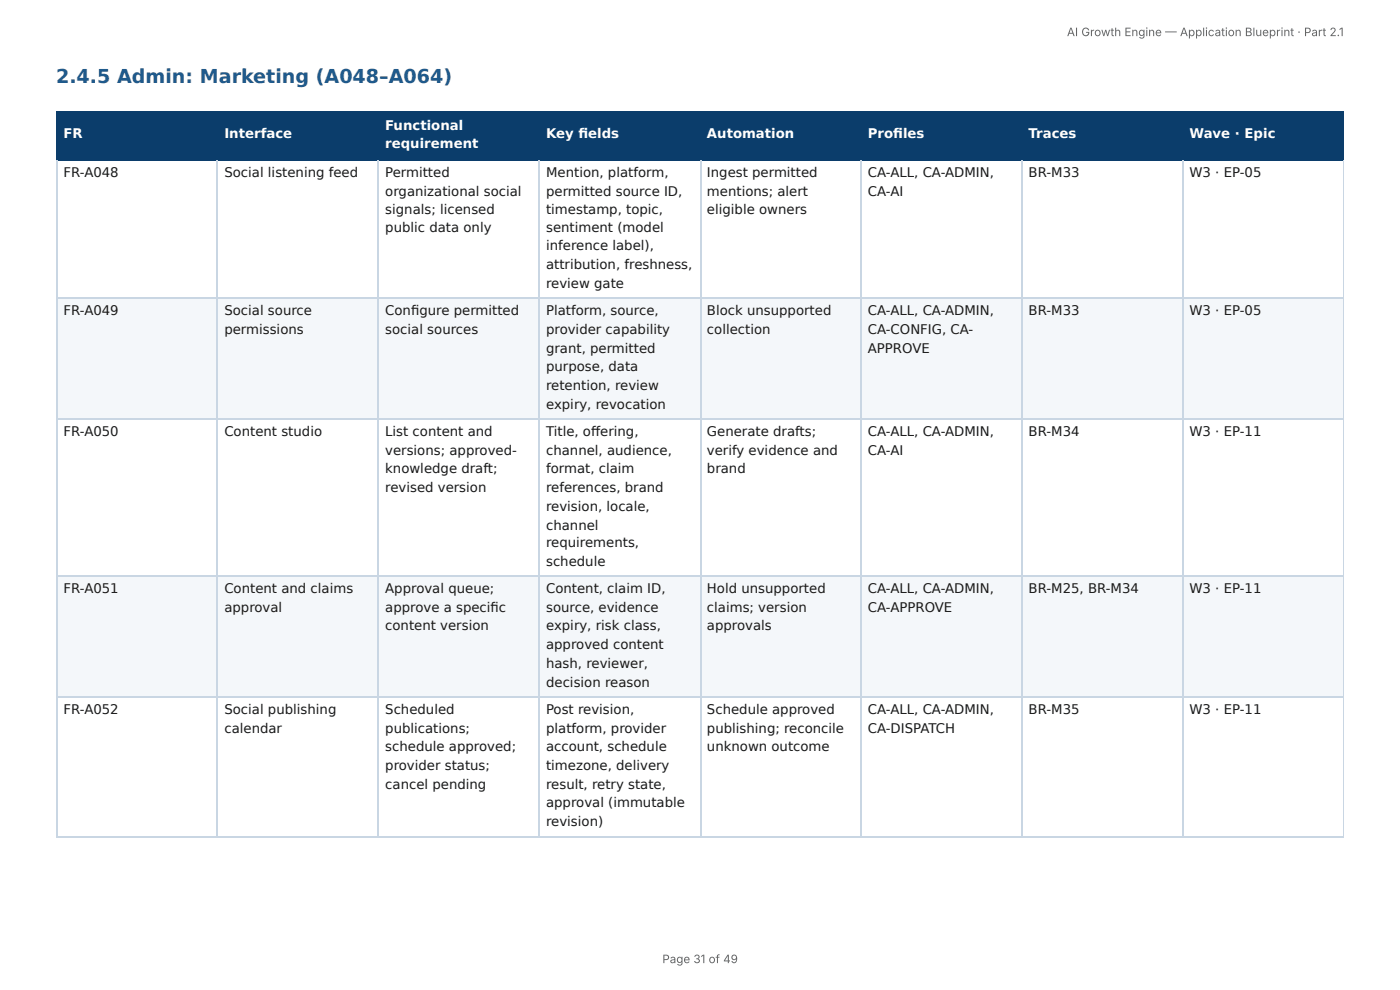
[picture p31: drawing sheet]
<svg xmlns="http://www.w3.org/2000/svg" width="297mm" height="210mm" viewBox="0 0 297 210" stroke-linecap="round" stroke-linejoin="round" font-family="sans-serif">
<defs><g id="words">
<text font-size="4.1" fill="#1f5a8c" x="11.9" y="17.7">2.4.5 Admin: Marketing (A048–A064)</text>
<g font-size="2.8" fill="#fff">
<text x="13.5" y="29.4">FR</text>
<text x="47.7" y="29.4">Interface</text>
<text x="81.8" y="27.5">Functional</text>
<text x="116" y="29.4">Key fi elds</text>
<text x="150.2" y="29.4">Automation</text>
<text x="184.3" y="29.4">Profi les</text>
<text x="218.5" y="29.4">Traces</text>
<text x="252.6" y="29.4">Wave · Epic</text>
<text x="81.8" y="31.5">requirement</text>
</g>
<g font-size="2.8" fill="#1a1a1a">
<text x="13.5" y="37.6">FR-A048</text>
<text x="47.7" y="37.6">Social listening feed</text>
<text x="81.8" y="37.6">Permitted</text>
<text x="81.8" y="41.5">organizational social</text>
<text x="116" y="37.6">Mention, platform,</text>
<text x="116" y="41.5">permitted source ID,</text>
<text x="150.2" y="37.6">Ingest permitted</text>
<text x="150.2" y="41.5">mentions; alert</text>
<text x="184.3" y="37.6">CA-ALL, CA-ADMIN,</text>
<text x="184.3" y="41.5">CA-AI</text>
<text x="218.5" y="37.6">BR-M33</text>
<text x="252.6" y="37.6">W3 · EP-05</text>
<text x="81.8" y="45.5">signals; licensed</text>
<text x="116" y="45.5">timestamp, topic,</text>
<text x="150.2" y="45.5">eligible owners</text>
<text x="81.8" y="49.2">public data only</text>
<text x="116" y="49.2">sentiment (model</text>
<text x="116" y="53.2">inference label),</text>
<text x="116" y="57.2">attribution, freshness,</text>
<text x="116" y="61.1">review gate</text>
<text x="13.5" y="66.9">FR-A049</text>
<text x="47.7" y="66.9">Social source</text>
<text x="47.7" y="70.9">permissions</text>
<text x="81.8" y="66.9">Confi gure permitted</text>
<text x="81.8" y="70.9">social sources</text>
<text x="116" y="66.9">Platform, source,</text>
<text x="116" y="70.9">provider capability</text>
<text x="150.2" y="66.9">Block unsupported</text>
<text x="150.2" y="70.9">collection</text>
<text x="184.3" y="66.9">CA-ALL, CA-ADMIN,</text>
<text x="184.3" y="70.9">CA-CONFIG, CA-</text>
<text x="218.5" y="66.9">BR-M33</text>
<text x="252.6" y="66.9">W3 · EP-05</text>
<text x="116" y="74.9">grant, permitted</text>
<text x="184.3" y="74.9">APPROVE</text>
<text x="116" y="78.8">purpose, data</text>
<text x="116" y="82.8">retention, review</text>
<text x="116" y="86.8">expiry, revocation</text>
<text x="13.5" y="92.6">FR-A050</text>
<text x="47.7" y="92.6">Content studio</text>
<text x="81.8" y="92.6">List content and</text>
<text x="116" y="92.6">Title, off ering,</text>
<text x="150.2" y="92.6">Generate drafts;</text>
<text x="184.3" y="92.6">CA-ALL, CA-ADMIN,</text>
<text x="218.5" y="92.6">BR-M34</text>
<text x="252.6" y="92.6">W3 · EP-11</text>
<text x="81.8" y="96.6">versions; approved-</text>
<text x="81.8" y="100.5">knowledge draft;</text>
<text x="116" y="96.6">channel, audience,</text>
<text x="116" y="100.5">format, claim</text>
<text x="150.2" y="96.6">verify evidence and</text>
<text x="150.2" y="100.5">brand</text>
<text x="184.3" y="96.6">CA-AI</text>
<text x="81.8" y="104.5">revised version</text>
<text x="116" y="104.5">references, brand</text>
<text x="116" y="108.5">revision, locale,</text>
<text x="116" y="112.4">channel</text>
<text x="116" y="116.2">requirements,</text>
<text x="13.5" y="125.9">FR-A051</text>
<text x="47.7" y="125.9">Content and claims</text>
<text x="81.8" y="125.9">Approval queue;</text>
<text x="116" y="120.1">schedule</text>
<text x="116" y="125.9">Content, claim ID,</text>
<text x="150.2" y="125.9">Hold unsupported</text>
<text x="184.3" y="125.9">CA-ALL, CA-ADMIN,</text>
<text x="218.5" y="125.9">BR-M25, BR-M34</text>
<text x="252.6" y="125.9">W3 · EP-11</text>
<text x="47.7" y="129.9">approval</text>
<text x="81.8" y="129.9">approve a specifi c</text>
<text x="116" y="129.9">source, evidence</text>
<text x="150.2" y="129.9">claims; version</text>
<text x="184.3" y="129.9">CA-APPROVE</text>
<text x="81.8" y="133.9">content version</text>
<text x="116" y="133.9">expiry, risk class,</text>
<text x="116" y="137.8">approved content</text>
<text x="150.2" y="133.9">approvals</text>
<text x="116" y="141.8">hash, reviewer,</text>
<text x="116" y="145.8">decision reason</text>
<text x="13.5" y="151.6">FR-A052</text>
<text x="47.7" y="151.6">Social publishing</text>
<text x="47.7" y="155.6">calendar</text>
<text x="81.8" y="151.6">Scheduled</text>
<text x="81.8" y="155.6">publications;</text>
<text x="116" y="151.6">Post revision,</text>
<text x="116" y="155.6">platform, provider</text>
<text x="150.2" y="151.6">Schedule approved</text>
<text x="150.2" y="155.6">publishing; reconcile</text>
<text x="184.3" y="151.6">CA-ALL, CA-ADMIN,</text>
<text x="184.3" y="155.6">CA-DISPATCH</text>
<text x="218.5" y="151.6">BR-M35</text>
<text x="252.6" y="151.6">W3 · EP-11</text>
<text x="81.8" y="159.5">schedule approved;</text>
<text x="116" y="159.5">account, schedule</text>
<text x="150.2" y="159.5">unknown outcome</text>
<text x="81.8" y="163.5">provider status;</text>
<text x="81.8" y="167.5">cancel pending</text>
<text x="116" y="163.5">timezone, delivery</text>
<text x="116" y="167.5">result, retry state,</text>
<text x="116" y="171.5">approval (immutable</text>
<text x="116" y="175.4">revision)</text>
</g>
<g font-size="2.5" fill="#666">
<text x="226.6" y="7.7">AI Growth Engine — Application Blueprint · Part 2.1</text>
<text x="140.7" y="204.5">Page 31 of 49</text>
</g>
</g></defs>
<g fill="#0b3d6b">
<path d="M12.2 23.5h34.1v10.4h-34.1z"/>
<path d="M46.3 23.5h34.1v10.4h-34.1z"/>
<path d="M80.4 23.5h34.2v10.4h-34.2z"/>
<path d="M114.6 23.5h34.1v10.4h-34.1z"/>
<path d="M148.7 23.5h34.1v10.4h-34.1z"/>
<path d="M182.8 23.5h34.2v10.4h-34.2z"/>
<path d="M217 23.5h34.1v10.4h-34.1z"/>
<path d="M251.1 23.5h34.3v10.4h-34.3z"/>
</g>
<g fill="#f4f7fa">
<path d="M12.2 63.5h34.1v25.4h-34.1z"/>
<path d="M46.3 63.5h34.1v25.4h-34.1z"/>
<path d="M80.4 63.5h34.2v25.4h-34.2z"/>
<path d="M114.6 63.5h34.1v25.4h-34.1z"/>
<path d="M148.7 63.5h34.1v25.4h-34.1z"/>
<path d="M182.8 63.5h34.2v25.4h-34.2z"/>
<path d="M217 63.5h34.1v25.4h-34.1z"/>
<path d="M251.1 63.5h34.3v25.4h-34.3z"/>
<path d="M12.2 122.5h34.1v25.4h-34.1z"/>
<path d="M46.3 122.5h34.1v25.4h-34.1z"/>
<path d="M80.4 122.5h34.2v25.4h-34.2z"/>
<path d="M114.6 122.5h34.1v25.4h-34.1z"/>
<path d="M148.7 122.5h34.1v25.4h-34.1z"/>
<path d="M182.8 122.5h34.2v25.4h-34.2z"/>
<path d="M217 122.5h34.1v25.4h-34.1z"/>
<path d="M251.1 122.5h34.3v25.4h-34.3z"/>
</g>
<path d="M11.9 23.7h273.5M11.9 34h273.5M12 23.5v10.6M46.2 23.5v10.6M80.3 23.5v10.6M114.4 23.5v10.6M148.8 23.5v10.6M183 23.5v10.6M217.1 23.5v10.6M251.2 23.5v10.6" fill="none" stroke="#0b3d6b" stroke-width=".26"/>
<path d="M285.3 23.5v10.6" fill="none" stroke="#0b3d6b" stroke-width=".21"/>
<g fill="none" stroke="#c9d6e3" stroke-width=".26">
<path d="M12 34.1v143.4M46.2 34.1v143.4M80.3 34.1v143.4M114.4 34.1v143.4M148.8 34.1v143.4M183 34.1v143.4M217.1 34.1v143.4M251.2 34.1v143.4M11.9 63.4h273.5M11.9 89h273.5M11.9 122.4h273.5M11.9 148h273.5"/>
<path d="M11.9 177.7h273.5"/>
</g>
<path d="M285.3 34.1v143.4" fill="none" stroke="#c9d6e3" stroke-width=".21"/>
<use href="#words"/>
</svg>
